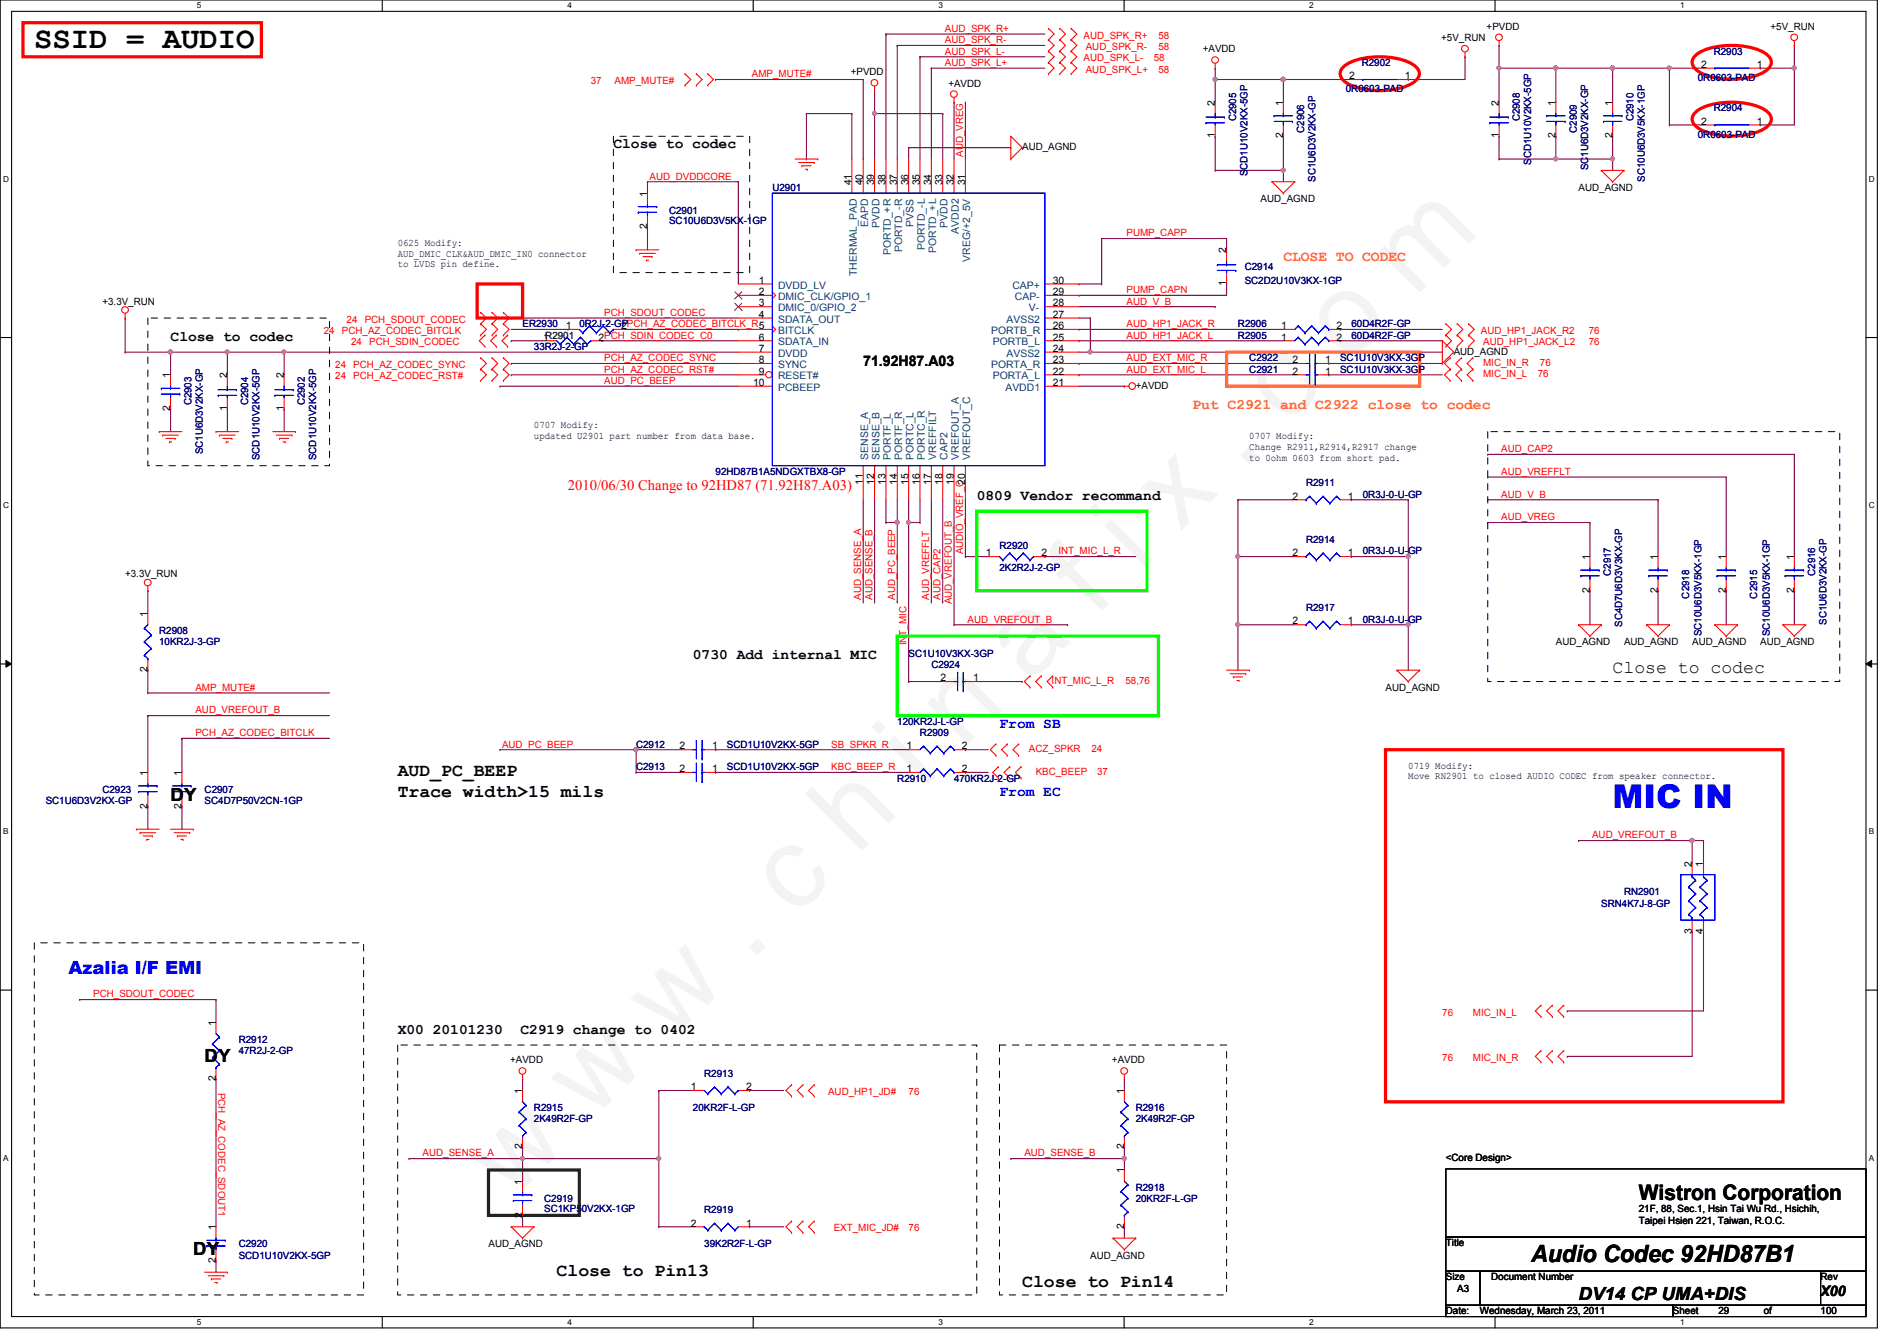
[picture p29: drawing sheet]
<svg xmlns="http://www.w3.org/2000/svg" width="297mm" height="210mm" viewBox="0 0 297 210" stroke-linecap="round" stroke-linejoin="round" font-family="sans-serif">
<defs><g id="words">
<text font-size="17.6" fill="#f0f" x="80.1" y="188" transform="rotate(-45 80.1 188)">w w w . c h i n a f i x . c o m</text>
<text font-size="5.1" fill="#00f" x="252.5" y="126.5">MIC IN</text>
<text font-size="4.8" x="5.4" y="7.6">SSID = AUDIO</text>
<text font-size="3.7" x="239.7" y="197.5">Audio Codec 92HD87B1</text>
<text font-size="3.3" x="256.6" y="187.9">Wistron Corporation</text>
<g font-size="2.8">
<text x="252.5" y="105.4">Close to codec</text>
<text x="26.7" y="125.3">DY</text>
<text x="62.3" y="121.5">AUD_PC_BEEP</text>
<text x="62.3" y="124.7">Trace width&gt;15 mils</text>
<text x="32" y="166.2">DY</text>
<text x="30.3" y="196.4">DY</text>
<text x="87.2" y="199.7">Close to Pin13</text>
<text x="160.1" y="201.5">Close to Pin14</text>
<text x="247.2" y="203.5">DV14 CP UMA+DIS</text>
</g>
<text font-size="2.8" fill="#00f" x="10.7" y="152.5">Azalia I/F EMI</text>
<g font-size="2.3">
<text x="96.1" y="23.2">Close to codec</text>
<text x="26.7" y="53.4">Close to codec</text>
<text x="135.2" y="57.2">71.92H87.A03</text>
<text x="152.9" y="78.3">0809 Vendor recommand</text>
<text x="108.5" y="103.2">0730 Add internal MIC</text>
<text x="62.3" y="161.9">X00 20101230</text>
<text x="81.5" y="161.9">C2919 change to 0402</text>
<text x="285.1" y="202.8">X00</text>
</g>
<g font-size="2.3" fill="#ff8000">
<text x="201" y="40.8">CLOSE TO CODEC</text>
<text x="186.7" y="64.1">Put C2921 and C2922 close to codec</text>
</g>
<text font-size="2.3" fill="#f00" x="88.9" y="76.7">2010/06/30 Change to 92HD87 (71.92H87.A03)</text>
<g font-size="2.3" fill="#00f">
<text x="156.5" y="113.9">From SB</text>
<text x="156.5" y="124.5">From EC</text>
</g>
<g font-size="1.6" fill="#f00">
<text x="148" y="5">AUD_SPK_R+</text>
<text x="148" y="10.3">AUD_SPK_L+</text>
<text x="148" y="8.6">AUD_SPK_L-</text>
<text x="148" y="6.8">AUD_SPK_R-</text>
<text x="169.7" y="9.6">AUD_SPK_L-</text>
<text x="169.7" y="6.1">AUD_SPK_R+</text>
<text x="170" y="11.4">AUD_SPK_L+</text>
<text x="170" y="7.8">AUD_SPK_R-</text>
<text x="180.7" y="9.6">58</text>
<text x="181.4" y="7.8">58</text>
<text x="181.4" y="6.1">58</text>
<text x="181.4" y="11.4">58</text>
<text x="92.5" y="13.2">37</text>
<text x="96.2" y="13.2">AMP_MUTE#</text>
<text x="117.7" y="12.1">AMP_MUTE#</text>
<text x="101.7" y="28.1">AUD_DVDDCORE</text>
<text x="150.8" y="24.6" transform="rotate(-90 150.8 24.6)">AUD_VREG</text>
<text x="176.4" y="37">PUMP_CAPP</text>
<text x="176.4" y="47.7">AUD_V_B</text>
<text x="176.4" y="45.9">PUMP_CAPN</text>
<text x="50.7" y="52.3">24</text>
<text x="53.5" y="52.3">PCH_AZ_CODEC_BITCLK</text>
<text x="54.3" y="50.5">24</text>
<text x="57.1" y="50.5">PCH_SDOUT_CODEC</text>
<text x="94.6" y="49.4">PCH_SDOUT_CODEC</text>
<text x="176.4" y="51.2">AUD_HP1_JACK_R</text>
<text x="176.4" y="53">AUD_HP1_JACK_L</text>
<text x="231.9" y="52.3">AUD_HP1_JACK_R2</text>
<text x="248.8" y="52.3">76</text>
<text x="52.5" y="57.6">24</text>
<text x="52.5" y="59.4">24</text>
<text x="55" y="54.1">24</text>
<text x="55.3" y="57.6">PCH_AZ_CODEC_SYNC</text>
<text x="55.3" y="59.4">PCH_AZ_CODEC_RST#</text>
<text x="57.8" y="54.1">PCH_SDIN_CODEC</text>
<text x="94.6" y="56.6">PCH_AZ_CODEC_SYNC</text>
<text x="94.6" y="58.3">PCH_AZ_CODEC_RST#</text>
<text x="176.4" y="56.6">AUD_EXT_MIC_R</text>
<text x="176.4" y="58.3">AUD_EXT_MIC_L</text>
<text x="232.2" y="54.1">AUD_HP1_JACK_L2</text>
<text x="232.2" y="59.1">MIC_IN_L</text>
<text x="232.2" y="57.3">MIC_IN_R</text>
<text x="240.8" y="59.1">76</text>
<text x="241.1" y="57.3">76</text>
<text x="248.8" y="54.1">76</text>
<text x="94.6" y="60.1">AUD_PC_BEEP</text>
<text x="235.1" y="70.8">AUD_CAP2</text>
<text x="235.1" y="77.9">AUD_V_B</text>
<text x="235.1" y="74.3">AUD_VREFFLT</text>
<text x="235.1" y="81.4">AUD_VREG</text>
<text x="150.8" y="86.8" transform="rotate(-90 150.8 86.8)">AUDIO_VREF_C</text>
<text x="165.7" y="86.8">INT_MIC_L_R</text>
<text x="134.8" y="93.9" transform="rotate(-90 134.8 93.9)">AUD_SENSE_A</text>
<text x="136.6" y="93.9" transform="rotate(-90 136.6 93.9)">AUD_SENSE_B</text>
<text x="140.2" y="93.9" transform="rotate(-90 140.2 93.9)">AUD_PC_BEEP</text>
<text x="145.5" y="93.9" transform="rotate(-90 145.5 93.9)">AUD_VREFFLT</text>
<text x="147.3" y="93.9" transform="rotate(-90 147.3 93.9)">AUD_CAP2</text>
<text x="149.1" y="94.6" transform="rotate(-90 149.1 94.6)">AUD_VREFOUT_B</text>
<text x="141.9" y="101" transform="rotate(-90 141.9 101)">INT_MIC</text>
<text x="151.5" y="97.5">AUD_VREFOUT_B</text>
<text x="164.7" y="107.1">INT_MIC_L_R</text>
<text x="176.2" y="107.1">58,76</text>
<text x="30.6" y="111.7">AUD_VREFOUT_B</text>
<text x="30.6" y="108.1">AMP_MUTE#</text>
<text x="30.6" y="115.2">PCH_AZ_CODEC_BITCLK</text>
<text x="78.6" y="117">AUD_PC_BEEP</text>
<text x="130.2" y="117">SB_SPKR_R</text>
<text x="161.1" y="117.7">ACZ_SPKR</text>
<text x="170.9" y="117.7">24</text>
<text x="130.2" y="120.6">KBC_BEEP_R</text>
<text x="162.2" y="121.3">KBC_BEEP</text>
<text x="171.8" y="121.3">37</text>
<text x="249.3" y="131.2">AUD_VREFOUT_B</text>
<text x="14.6" y="156.1">PCH_SDOUT_CODEC</text>
<text x="225.8" y="159">76</text>
<text x="230.6" y="159">MIC_IN_L</text>
<text x="225.8" y="166.1">76</text>
<text x="230.6" y="166.1">MIC_IN_R</text>
<text x="34.2" y="171" transform="rotate(90 34.2 171)">PCH_AZ_CODEC_SDOUT1</text>
<text x="129.7" y="171.4">AUD_HP1_JD#</text>
<text x="142.3" y="171.4">76</text>
<text x="66.2" y="181">AUD_SENSE_A</text>
<text x="160.4" y="181">AUD_SENSE_B</text>
<text x="130.6" y="192.7">EXT_MIC_JD#</text>
<text x="142.3" y="192.7">76</text>
</g>
<g font-size="1.6">
<text x="232.8" y="4.7">+PVDD</text>
<text x="277.2" y="4.7">+5V_RUN</text>
<text x="133.2" y="11.8">+PVDD</text>
<text x="188.3" y="8.2">+AVDD</text>
<text x="225.7" y="6.4">+5V_RUN</text>
<text x="266.4" y="10.6">2</text>
<text x="275.1" y="10.6">1</text>
<text x="148.5" y="13.5">+AVDD</text>
<text x="190.2" y="16.6" transform="rotate(-90 190.2 16.6)">2</text>
<text x="200.9" y="16.6" transform="rotate(-90 200.9 16.6)">1</text>
<text x="211.3" y="12.4">2</text>
<text x="220" y="12.4">1</text>
<text x="234.7" y="16.6" transform="rotate(-90 234.7 16.6)">2</text>
<text x="243.6" y="16.6" transform="rotate(-90 243.6 16.6)">1</text>
<text x="252.5" y="16.6" transform="rotate(-90 252.5 16.6)">1</text>
<text x="160.1" y="23.5">AUD_AGND</text>
<text x="190.2" y="21.7" transform="rotate(-90 190.2 21.7)">1</text>
<text x="200.9" y="21.7" transform="rotate(-90 200.9 21.7)">2</text>
<text x="234.7" y="21.7" transform="rotate(-90 234.7 21.7)">1</text>
<text x="243.6" y="21.7" transform="rotate(-90 243.6 21.7)">2</text>
<text x="252.5" y="21.7" transform="rotate(-90 252.5 21.7)">2</text>
<text x="266.4" y="19.5">2</text>
<text x="275.1" y="19.5">1</text>
<text x="133.3" y="29" transform="rotate(-90 133.3 29)">41</text>
<text x="135.1" y="29" transform="rotate(-90 135.1 29)">40</text>
<text x="136.9" y="29" transform="rotate(-90 136.9 29)">39</text>
<text x="138.7" y="29" transform="rotate(-90 138.7 29)">38</text>
<text x="140.5" y="29" transform="rotate(-90 140.5 29)">37</text>
<text x="142.2" y="29" transform="rotate(-90 142.2 29)">36</text>
<text x="144" y="29" transform="rotate(-90 144 29)">35</text>
<text x="145.8" y="29" transform="rotate(-90 145.8 29)">34</text>
<text x="147.6" y="29" transform="rotate(-90 147.6 29)">33</text>
<text x="149.3" y="29" transform="rotate(-90 149.3 29)">32</text>
<text x="151.1" y="29" transform="rotate(-90 151.1 29)">31</text>
<text x="247.2" y="29.9">AUD_AGND</text>
<text x="101.3" y="35.9" transform="rotate(-90 101.3 35.9)">2</text>
<text x="101.3" y="30.8" transform="rotate(-90 101.3 30.8)">1</text>
<text x="197.4" y="31.7">AUD_AGND</text>
<text x="62.3" y="38.6">0625 Modify:</text>
<text x="62.3" y="40.2">AUD_DMIC_CLK&amp;AUD_DMIC_IN0 connector</text>
<text x="62.3" y="41.9">to LVDS pin define.</text>
<text x="192" y="39.7" transform="rotate(-90 192 39.7)">2</text>
<text x="16" y="47.7">+3.3V_RUN</text>
<text x="118.8" y="44.4">1</text>
<text x="118.8" y="46.2">2</text>
<text x="118.8" y="48">3</text>
<text x="164.8" y="48">28</text>
<text x="164.8" y="46.2">29</text>
<text x="164.8" y="44.4">30</text>
<text x="192" y="44.8" transform="rotate(-90 192 44.8)">1</text>
<text x="85" y="53.3">1R2901</text>
<text x="88.6" y="51.5">1</text>
<text x="93.7" y="53.3">2PCH_SDIN_CODEC_C0</text>
<text x="97.3" y="51.5">2PCH_AZ_CODEC_BITCLK_R5</text>
<text x="118.8" y="49.7">4</text>
<text x="118.8" y="53.3">6</text>
<text x="164.8" y="53.3">25</text>
<text x="164.8" y="51.5">26</text>
<text x="164.8" y="49.7">27</text>
<text x="200.6" y="51.5">1</text>
<text x="200.6" y="53.3">1</text>
<text x="209.3" y="51.5">2</text>
<text x="209.3" y="53.3">2</text>
<text x="26.7" y="59.2" transform="rotate(-90 26.7 59.2)">1</text>
<text x="35.6" y="59.2" transform="rotate(-90 35.6 59.2)">2</text>
<text x="44.4" y="59.2" transform="rotate(-90 44.4 59.2)">2</text>
<text x="118.8" y="55.1">7</text>
<text x="118.8" y="56.9">8</text>
<text x="118.8" y="58.6">9</text>
<text x="164.8" y="58.6">22</text>
<text x="164.8" y="56.9">23</text>
<text x="164.8" y="55.1">24</text>
<text x="202.4" y="56.9">2</text>
<text x="202.4" y="58.6">2</text>
<text x="207.5" y="56.9">1</text>
<text x="207.5" y="58.6">1</text>
<text x="227.6" y="55.5">AUD_AGND</text>
<text x="26.7" y="64.3" transform="rotate(-90 26.7 64.3)">2</text>
<text x="35.6" y="64.3" transform="rotate(-90 35.6 64.3)">1</text>
<text x="44.4" y="64.3" transform="rotate(-90 44.4 64.3)">1</text>
<text x="117.9" y="60.4">10</text>
<text x="164.8" y="60.4">21</text>
<text x="177.8" y="60.8">+AVDD</text>
<text x="83.6" y="67">0707 Modify:</text>
<text x="83.6" y="68.7">updated U2901 part number from data base.</text>
<text x="195.6" y="68.8">0707 Modify:</text>
<text x="195.6" y="70.4">Change R2911,R2914,R2917 change</text>
<text x="135.1" y="75.9" transform="rotate(-90 135.1 75.9)">11</text>
<text x="136.9" y="75.9" transform="rotate(-90 136.9 75.9)">12</text>
<text x="138.7" y="75.9" transform="rotate(-90 138.7 75.9)">13</text>
<text x="140.5" y="75.9" transform="rotate(-90 140.5 75.9)">14</text>
<text x="142.2" y="75.9" transform="rotate(-90 142.2 75.9)">15</text>
<text x="144" y="75.9" transform="rotate(-90 144 75.9)">16</text>
<text x="145.8" y="75.9" transform="rotate(-90 145.8 75.9)">17</text>
<text x="147.6" y="75.9" transform="rotate(-90 147.6 75.9)">18</text>
<text x="149.3" y="75.9" transform="rotate(-90 149.3 75.9)">19</text>
<text x="151.1" y="75.9" transform="rotate(-90 151.1 75.9)">20</text>
<text x="195.6" y="72.1">to 0ohm 0603 from short pad.</text>
<text x="202.4" y="78.2">2</text>
<text x="211.1" y="78.2">1</text>
<text x="154.4" y="87.1">1</text>
<text x="163.1" y="87.1">2</text>
<text x="202.4" y="87.1">2</text>
<text x="211.1" y="87.1">1</text>
<text x="248.9" y="87.7" transform="rotate(-90 248.9 87.7)">1</text>
<text x="259.6" y="87.7" transform="rotate(-90 259.6 87.7)">1</text>
<text x="270.3" y="87.7" transform="rotate(-90 270.3 87.7)">1</text>
<text x="280.9" y="87.7" transform="rotate(-90 280.9 87.7)">1</text>
<text x="19.6" y="90.3">+3.3V_RUN</text>
<text x="248.9" y="92.8" transform="rotate(-90 248.9 92.8)">2</text>
<text x="259.6" y="92.8" transform="rotate(-90 259.6 92.8)">2</text>
<text x="270.3" y="92.8" transform="rotate(-90 270.3 92.8)">2</text>
<text x="280.9" y="92.8" transform="rotate(-90 280.9 92.8)">2</text>
<text x="23.1" y="96.6" transform="rotate(-90 23.1 96.6)">1</text>
<text x="202.4" y="97.7">2</text>
<text x="211.1" y="97.7">1</text>
<text x="243.6" y="101">AUD_AGND</text>
<text x="254.3" y="101">AUD_AGND</text>
<text x="265" y="101">AUD_AGND</text>
<text x="275.6" y="101">AUD_AGND</text>
<text x="23.1" y="105.2" transform="rotate(-90 23.1 105.2)">2</text>
<text x="147.3" y="106.6">2</text>
<text x="152.4" y="106.6">1</text>
<text x="217" y="108.1">AUD_AGND</text>
<text x="106.4" y="117.3">2</text>
<text x="111.5" y="117.3">1</text>
<text x="141.9" y="117.3">1</text>
<text x="150.6" y="117.3">2</text>
<text x="23.1" y="121.5" transform="rotate(-90 23.1 121.5)">1</text>
<text x="28.4" y="121.5" transform="rotate(-90 28.4 121.5)">1</text>
<text x="106.4" y="120.9">2</text>
<text x="111.5" y="120.9">1</text>
<text x="141.9" y="120.9">1</text>
<text x="150.6" y="120.9">2</text>
<text x="220.5" y="120.4">0719 Modify:</text>
<text x="220.5" y="122">Move RN2901 to closed AUDIO CODEC from speaker connector.</text>
<text x="23.1" y="126.6" transform="rotate(-90 23.1 126.6)">2</text>
<text x="28.4" y="126.6" transform="rotate(-90 28.4 126.6)">2</text>
<text x="264.9" y="135.7" transform="rotate(-90 264.9 135.7)">2</text>
<text x="266.7" y="135.7" transform="rotate(-90 266.7 135.7)">1</text>
<text x="264.9" y="146.1" transform="rotate(-90 264.9 146.1)">3</text>
<text x="266.7" y="146.1" transform="rotate(-90 266.7 146.1)">4</text>
<text x="33.8" y="160.6" transform="rotate(-90 33.8 160.6)">1</text>
<text x="79.9" y="166.5">+AVDD</text>
<text x="174.1" y="166.5">+AVDD</text>
<text x="33.8" y="169.2" transform="rotate(-90 33.8 169.2)">2</text>
<text x="81.8" y="171.2" transform="rotate(-90 81.8 171.2)">1</text>
<text x="108.2" y="170.6">1</text>
<text x="116.8" y="170.6">2</text>
<text x="176" y="171.2" transform="rotate(-90 176 171.2)">1</text>
<text x="81.8" y="179.9" transform="rotate(-90 81.8 179.9)">2</text>
<text x="176" y="179.9" transform="rotate(-90 176 179.9)">2</text>
<text x="81.8" y="185.5" transform="rotate(-90 81.8 185.5)">1</text>
<text x="176" y="183.7" transform="rotate(-90 176 183.7)">1</text>
<text x="226.4" y="181.7">&lt;Core Design&gt;</text>
<text x="81.8" y="190.6" transform="rotate(-90 81.8 190.6)">2</text>
<text x="108.2" y="192">2</text>
<text x="116.8" y="192">1</text>
<text x="256.6" y="189.7">21F, 88, Sec.1, Hsin Tai Wu Rd., Hsichih,</text>
<text x="256.6" y="191.6">Taipei Hsien 221, Taiwan, R.O.C.</text>
<text x="33.8" y="197.7" transform="rotate(-90 33.8 197.7)">2</text>
<text x="33.8" y="192.6" transform="rotate(-90 33.8 192.6)">1</text>
<text x="76.5" y="195.2">AUD_AGND</text>
<text x="170.7" y="197">AUD_AGND</text>
<text x="176" y="192.4" transform="rotate(-90 176 192.4)">2</text>
<text x="226.4" y="195.1">Title</text>
<text x="226.4" y="200.4">Size</text>
<text x="228.2" y="202.2">A3</text>
<text x="233.5" y="200.4">Document Number</text>
<text x="285.1" y="200.4">Rev</text>
<text x="226.4" y="205.7">Date:</text>
<text x="231.7" y="205.7">Wednesday, March 23, 2011</text>
<text x="262" y="205.7">Sheet</text>
<text x="269.1" y="205.7">29</text>
<text x="276.2" y="205.7">of</text>
<text x="285.1" y="205.7">100</text>
</g>
<g font-size="1.6" fill="#000080">
<text x="213.2" y="10.3">R2902</text>
<text x="268.3" y="8.6">R2903</text>
<text x="210.7" y="14.4">0R0603-PAD</text>
<text x="265.8" y="12.7">0R0603-PAD</text>
<text x="268.3" y="17.4">R2904</text>
<text x="193.5" y="19" transform="rotate(-90 193.5 19)">C2905</text>
<text x="204.2" y="20.8" transform="rotate(-90 204.2 20.8)">C2906</text>
<text x="238" y="19" transform="rotate(-90 238 19)">C2908</text>
<text x="246.9" y="20.8" transform="rotate(-90 246.9 20.8)">C2909</text>
<text x="255.8" y="19" transform="rotate(-90 255.8 19)">C2910</text>
<text x="265.8" y="21.5">0R0603-PAD</text>
<text x="120.9" y="29.9">U2901</text>
<text x="195.3" y="27.6" transform="rotate(-90 195.3 27.6)">SCD1U10V2KX-5GP</text>
<text x="206" y="28.4" transform="rotate(-90 206 28.4)">SC1U6D3V2KX-GP</text>
<text x="239.8" y="25.8" transform="rotate(-90 239.8 25.8)">SCD1U10V2KX-5GP</text>
<text x="248.7" y="26.7" transform="rotate(-90 248.7 26.7)">SC1U6D3V2KX-GP</text>
<text x="257.6" y="28.4" transform="rotate(-90 257.6 28.4)">SC10U6D3V5KX-1GP</text>
<text x="104.8" y="33.4">C2901</text>
<text x="104.8" y="35.1">SC10U6D3V5KX-1GP</text>
<text x="194.9" y="42.3">C2914</text>
<text x="194.9" y="44.4">SC2D2U10V3KX-1GP</text>
<text x="81.8" y="51.2">ER2930</text>
<text x="90.7" y="51.2">0R2J-2-GP</text>
<text x="193.8" y="51.2">R2906</text>
<text x="193.8" y="53">R2905</text>
<text x="211.6" y="51.2">60D4R2F-GP</text>
<text x="211.6" y="53">60D4R2F-GP</text>
<text x="83.6" y="54.8">33R2J-2-GP</text>
<text x="195.6" y="56.6">C2922</text>
<text x="195.6" y="58.3">C2921</text>
<text x="209.8" y="56.6">SC1U10V3KX-3GP</text>
<text x="209.8" y="58.3">SC1U10V3KX-3GP</text>
<text x="30" y="63.5" transform="rotate(-90 30 63.5)">C2903</text>
<text x="38.9" y="63.5" transform="rotate(-90 38.9 63.5)">C2904</text>
<text x="47.7" y="63.5" transform="rotate(-90 47.7 63.5)">C2902</text>
<text x="31.7" y="71.1" transform="rotate(-90 31.7 71.1)">SC1U6D3V2KX-GP</text>
<text x="40.6" y="72" transform="rotate(-90 40.6 72)">SCD1U10V2KX-5GP</text>
<text x="49.5" y="72" transform="rotate(-90 49.5 72)">SCD1U10V2KX-5GP</text>
<text x="112.1" y="74.3">92HD87B1A5NDGXTBX8-GP</text>
<text x="204.5" y="76.1">R2911</text>
<text x="213.4" y="77.9">0R3J-0-U-GP</text>
<text x="156.5" y="85.9">R2920</text>
<text x="156.5" y="89.5">2K2R2J-2-GP</text>
<text x="204.5" y="85">R2914</text>
<text x="213.4" y="86.8">0R3J-0-U-GP</text>
<text x="204.5" y="95.7">R2917</text>
<text x="252.2" y="90.1" transform="rotate(-90 252.2 90.1)">C2917</text>
<text x="264.5" y="93.7" transform="rotate(-90 264.5 93.7)">C2918</text>
<text x="275.2" y="93.7" transform="rotate(-90 275.2 93.7)">C2915</text>
<text x="284.2" y="90.1" transform="rotate(-90 284.2 90.1)">C2916</text>
<text x="24.9" y="99.2">R2908</text>
<text x="24.9" y="101">10KR2J-3-GP</text>
<text x="213.4" y="97.5">0R3J-0-U-GP</text>
<text x="254" y="98.1" transform="rotate(-90 254 98.1)">SC4D7U6D3V3KX-GP</text>
<text x="266.4" y="99.6" transform="rotate(-90 266.4 99.6)">SC10U6D3V5KX-1GP</text>
<text x="277.1" y="99.6" transform="rotate(-90 277.1 99.6)">SC10U6D3V5KX-1GP</text>
<text x="286" y="97.8" transform="rotate(-90 286 97.8)">SC1U6D3V2KX-GP</text>
<text x="142.3" y="102.8">SC1U10V3KX-3GP</text>
<text x="145.8" y="104.6">C2924</text>
<text x="140.5" y="113.5">120KR2J-L-GP</text>
<text x="99.6" y="117">C2912</text>
<text x="113.8" y="117">SCD1U10V2KX-5GP</text>
<text x="144.1" y="115.2">R2909</text>
<text x="7.2" y="125.9">SC1U6D3V2KX-GP</text>
<text x="16" y="124.1">C2923</text>
<text x="32" y="124.1">C2907</text>
<text x="32" y="125.9">SC4D7P50V2CN-1GP</text>
<text x="99.6" y="120.6">C2913</text>
<text x="113.8" y="120.6">SCD1U10V2KX-5GP</text>
<text x="140.5" y="122.3">R2910</text>
<text x="149.4" y="122.3">470KR2J-2-GP</text>
<text x="250.7" y="141.9">SRN4K7J-8-GP</text>
<text x="254.3" y="140.1">RN2901</text>
<text x="37.4" y="163.2">R2912</text>
<text x="37.4" y="165">47R2J-2-GP</text>
<text x="83.6" y="173.9">R2915</text>
<text x="108.5" y="173.9">20KR2F-L-GP</text>
<text x="110.3" y="168.6">R2913</text>
<text x="177.8" y="173.9">R2916</text>
<text x="83.6" y="175.7">2K49R2F-GP</text>
<text x="177.8" y="175.7">2K49R2F-GP</text>
<text x="85.2" y="188.1">C2919</text>
<text x="85.2" y="189.7">SC1KP50V2KX-1GP</text>
<text x="110.3" y="189.9">R2919</text>
<text x="177.8" y="186.4">R2918</text>
<text x="177.8" y="188.1">20KR2F-L-GP</text>
<text x="37.4" y="195.2">C2920</text>
<text x="37.4" y="197">SCD1U10V2KX-5GP</text>
<text x="110.3" y="195.2">39K2R2F-L-GP</text>
</g>
<g font-size="1.6" fill="#004080">
<text x="135.9" y="35.6" transform="rotate(-90 135.9 35.6)">EAPD</text>
<text x="137.7" y="35.7" transform="rotate(-90 137.7 35.7)">PVDD</text>
<text x="143" y="35.5" transform="rotate(-90 143 35.5)">PVSS</text>
<text x="148.4" y="35.7" transform="rotate(-90 148.4 35.7)">PVDD</text>
<text x="139.5" y="39.9" transform="rotate(-90 139.5 39.9)">PORTD_+R</text>
<text x="141.3" y="39.5" transform="rotate(-90 141.3 39.5)">PORTD_-R</text>
<text x="144.8" y="39.2" transform="rotate(-90 144.8 39.2)">PORTD_-L</text>
<text x="146.6" y="39.6" transform="rotate(-90 146.6 39.6)">PORTD_+L</text>
<text x="150.2" y="36.6" transform="rotate(-90 150.2 36.6)">AVDD2</text>
<text x="151.9" y="41" transform="rotate(-90 151.9 41)">VREG/+2_5V</text>
<text x="121.8" y="45.2">DVDD_LV</text>
<text x="121.8" y="46.9">DMIC_CLK/GPIO_1</text>
<text x="134.2" y="43.2" transform="rotate(-90 134.2 43.2)">THERMAL_PAD</text>
<text x="158.5" y="45.2">CAP+</text>
<text x="158.9" y="46.9">CAP-</text>
<text x="121.8" y="48.7">DMIC_0/GPIO_2</text>
<text x="121.8" y="50.5">SDATA_OUT</text>
<text x="121.8" y="52.3">BITCLK</text>
<text x="155.2" y="52.3">PORTB_R</text>
<text x="157.6" y="50.5">AVSS2</text>
<text x="161.1" y="48.7">V-</text>
<text x="121.8" y="54.1">SDATA_IN</text>
<text x="121.8" y="55.8">DVDD</text>
<text x="121.8" y="57.6">SYNC</text>
<text x="121.8" y="59.4">RESET#</text>
<text x="155.2" y="57.6">PORTA_R</text>
<text x="155.4" y="59.4">PORTA_L</text>
<text x="155.4" y="54.1">PORTB_L</text>
<text x="157.6" y="55.8">AVSS2</text>
<text x="121.8" y="61.2">PCBEEP</text>
<text x="157.4" y="61.2">AVDD1</text>
<text x="135.9" y="72" transform="rotate(-90 135.9 72)">SENSE_A</text>
<text x="137.7" y="72" transform="rotate(-90 137.7 72)">SENSE_B</text>
<text x="139.5" y="72" transform="rotate(-90 139.5 72)">PORTF_L</text>
<text x="141.3" y="72" transform="rotate(-90 141.3 72)">PORTF_R</text>
<text x="143" y="72" transform="rotate(-90 143 72)">PORTC_L</text>
<text x="144.8" y="72" transform="rotate(-90 144.8 72)">PORTC_R</text>
<text x="146.6" y="72" transform="rotate(-90 146.6 72)">VREFFILT</text>
<text x="148.4" y="72" transform="rotate(-90 148.4 72)">CAP2</text>
<text x="150.2" y="72" transform="rotate(-90 150.2 72)">VREFOUT_A</text>
<text x="151.9" y="72" transform="rotate(-90 151.9 72)">VREFOUT_C</text>
</g>
<g font-size="1.3">
<text x="30.8" y="1.3">5</text>
<text x="88.9" y="1.3">4</text>
<text x="146.9" y="1.3">3</text>
<text x="205" y="1.3">2</text>
<text x="263.1" y="1.3">1</text>
<text x=".5" y="28.4">D</text>
<text x="292.6" y="28.4">D</text>
<text x=".5" y="79.5">C</text>
<text x="292.6" y="79.5">C</text>
<text x=".5" y="130.6">B</text>
<text x="292.6" y="130.6">B</text>
<text x=".5" y="181.7">A</text>
<text x="292.6" y="181.7">A</text>
<text x="30.8" y="207.4">5</text>
<text x="88.9" y="207.4">4</text>
<text x="146.9" y="207.4">3</text>
<text x="205" y="207.4">2</text>
<text x="263.1" y="207.4">1</text>
</g>
</g></defs>
<path d="M0 0h294v207.9h-294zM1.8 1.8h290.4v204.3h-290.4z" fill="none" stroke="#000" stroke-width=".17"/>
<g fill="#fff">
<path d="M30.8 .2h.7v1.4h-.7z"/>
<path d="M30.8 206.2h.7v1.4h-.7z"/>
</g>
<path d="M59.9 0v1.8M59.9 206.1v1.8" fill="none" stroke="#000" stroke-width=".17"/>
<g fill="#fff">
<path d="M88.9 .2h.6v1.4h-.6z"/>
<path d="M88.9 206.2h.6v1.4h-.6z"/>
</g>
<path d="M117.9 0v1.8M117.9 206.1v1.8" fill="none" stroke="#000" stroke-width=".17"/>
<g fill="#fff">
<path d="M146.9 .2h.7v1.4h-.7z"/>
<path d="M146.9 206.2h.7v1.4h-.7z"/>
</g>
<path d="M176 0v1.8M176 206.1v1.8" fill="none" stroke="#000" stroke-width=".17"/>
<g fill="#fff">
<path d="M205 .2h.7v1.4h-.7z"/>
<path d="M205 206.2h.7v1.4h-.7z"/>
</g>
<path d="M234.1 0v1.8M234.1 206.1v1.8" fill="none" stroke="#000" stroke-width=".17"/>
<g fill="#fff">
<path d="M263.1 .2h.7v1.4h-.7z"/>
<path d="M263.1 206.2h.7v1.4h-.7z"/>
<path d="M.5 27.3h.9v1.4h-.9z"/>
<path d="M292.6 27.3h.9v1.4h-.9z"/>
<path d="M.5 78.4h.9v1.4h-.9z"/>
<path d="M292.6 78.4h.9v1.4h-.9z"/>
</g>
<path d="M0 52.8h1.8M292.2 52.8h1.8" fill="none" stroke="#000" stroke-width=".17"/>
<g fill="#fff">
<path d="M.5 129.5h.8v1.4h-.8z"/>
<path d="M292.6 129.5h.9v1.4h-.9z"/>
</g>
<path d="M0 103.9h1.8M292.2 103.9h1.8" fill="none" stroke="#000" stroke-width=".17"/>
<path d="M.9 103.4l.9 .5-.9 .5zM292.2 103.9l.9-.5v1z" fill="#000"/>
<path d="M.9 103.4l.9 .5-.9 .5zM292.2 103.9l.9-.5v1z" fill="none" stroke="#000" stroke-width=".16"/>
<g fill="#fff">
<path d="M.5 180.5h.8v1.4h-.8z"/>
<path d="M292.6 180.5h.9v1.4h-.9z"/>
</g>
<path d="M0 155h1.8M292.2 155h1.8" fill="none" stroke="#000" stroke-width=".17"/>
<path d="M136.9 17.8h.1M136.9 14.2v3.6M138.7 5.3h.1M138.7 5.3h24.9M170.7 55.1h55.1" fill="none" stroke="#800040" stroke-width=".17"/>
<circle cx="136.9" cy="17.8" r=".32" fill="#f0f"/>
<circle cx="136.9" cy="17.8" r=".32" fill="none" stroke="#f0f" stroke-width=".17"/>
<path d="M281 10.7h.1M281 10.7v8.9" fill="none" stroke="#800040" stroke-width=".17"/>
<circle cx="280.9" cy="10.6" r=".32" fill="#f0f"/>
<circle cx="280.9" cy="10.6" r=".32" fill="none" stroke="#f0f" stroke-width=".17"/>
<path d="M220.5 12.4h.1M229.4 8.9h.1M229.4 8.9v3.5h-8.9M234.7 10.7h.1M234.7 10.7v5.3M261.4 10.7h.1M261.4 10.7h5.3" fill="none" stroke="#800040" stroke-width=".17"/>
<circle cx="261.4" cy="10.6" r=".32" fill="#f0f"/>
<circle cx="261.4" cy="10.6" r=".32" fill="none" stroke="#f0f" stroke-width=".17"/>
<g fill="none" stroke="#800040" stroke-width=".17">
<path d="M201 12.4h.1M201 12.4h10.6M234.7 7.1h.1M234.7 7.1v3.6M261.4 10.7h.1M261.4 19.6h.1M261.4 10.7v8.9M261.4 19.6h5.3M252.5 21.3h.1M252.5 21.3v3.6M168.9 51.6h32.1M23.2 92.5h.1"/>
<path d="M23.2 92.5v3.5M259.6 92.5h.1M259.6 92.5v5.3M270.3 92.5h.1M270.3 92.5v5.3M28.5 115.6h.1M28.5 115.6h23.1M64 181.4h.1M64 181.4h17.8"/>
</g>
<circle cx="200.9" cy="12.4" r=".32" fill="#f0f"/>
<circle cx="200.9" cy="12.4" r=".32" fill="none" stroke="#f0f" stroke-width=".17"/>
<path d="M190.3 12.4h.1M190.3 12.4v3.6M190.3 21.3h.1M190.3 21.3v5.4" fill="none" stroke="#800040" stroke-width=".17"/>
<circle cx="190.3" cy="12.4" r=".32" fill="#f0f"/>
<circle cx="190.3" cy="12.4" r=".32" fill="none" stroke="#f0f" stroke-width=".17"/>
<path d="M201 12.4h.1M201 12.4v3.6" fill="none" stroke="#800040" stroke-width=".17"/>
<circle cx="200.9" cy="12.4" r=".32" fill="#f0f"/>
<circle cx="200.9" cy="12.4" r=".32" fill="none" stroke="#f0f" stroke-width=".17"/>
<g fill="none" stroke="#800040" stroke-width=".17">
<path d="M112.1 12.4h.1M112.1 12.4h23.1M145.8 10.7h.1M145.8 10.7h17.8M147.6 17.8h.1M147.6 17.8v7.1M190.3 12.4h.1M190.3 12.4h10.7M243.6 10.7h.1M243.6 10.7v5.3M252.5 10.7h.1M252.5 10.7v5.3"/>
<path d="M275.6 19.6h.1M275.6 19.6h5.4M201 21.3h.1M201 21.3v5.4M233 78.2h26.6M259.6 78.2h.1M259.6 78.2v8.9M233 81.8h16M249 81.8h.1M249 81.8v5.3M281 92.5h.1M281 92.5v5.3"/>
<path d="M112.1 117.3h30.2M28.5 126.2h.1M28.5 126.2v3.6M112.1 120.9h30.2"/>
</g>
<circle cx="200.9" cy="12.4" r=".32" fill="#f0f"/>
<circle cx="200.9" cy="12.4" r=".32" fill="none" stroke="#f0f" stroke-width=".17"/>
<g fill="none" stroke="#800040" stroke-width=".17">
<path d="M144.1 8.9h.1M144.1 8.9h19.5M234.7 10.7h.1M234.7 10.7h8.9M275.6 10.7h.1M281 7.1h.1M281 7.1v3.6h-5.4M168.9 56.9h33.8M168.9 53.3h32.1M168.9 58.7h33.8M23.2 112h.1M23.2 112h28.4"/>
<path d="M23.2 126.2h.1M23.2 126.2v3.6"/>
</g>
<circle cx="243.6" cy="10.6" r=".32" fill="#f0f"/>
<circle cx="243.6" cy="10.6" r=".32" fill="none" stroke="#f0f" stroke-width=".17"/>
<circle cx="234.7" cy="10.6" r=".32" fill="#f0f"/>
<circle cx="234.7" cy="10.6" r=".32" fill="none" stroke="#f0f" stroke-width=".17"/>
<path d="M243.6 24.9h.1M243.6 24.9h8.9M252.5 24.9h.1M252.5 24.9v1.8" fill="none" stroke="#800040" stroke-width=".17"/>
<circle cx="252.5" cy="24.9" r=".32" fill="#f0f"/>
<circle cx="252.5" cy="24.9" r=".32" fill="none" stroke="#f0f" stroke-width=".17"/>
<g fill="none" stroke="#800040" stroke-width=".17">
<path d="M243.6 21.3h.1M243.6 21.3v3.6M44.5 55.1h.1M44.5 55.1h71.1M28.5 115.6h.1M28.5 115.6v5.3M12.5 156.5h.1M12.5 156.5h21.3M33.8 156.5h.1M33.8 156.5v3.5M33.8 168.9h.1M33.8 168.9v23.1"/>
<path d="M33.8 197.4h.1M33.8 197.4v1.7"/>
</g>
<circle cx="44.5" cy="55.1" r=".32" fill="#f0f"/>
<circle cx="44.5" cy="55.1" r=".32" fill="none" stroke="#f0f" stroke-width=".17"/>
<path d="M19.6 55.1h.1M19.6 55.1h7.1M26.7 55.1h.1M26.7 55.1v3.6M35.6 55.1h.1M35.6 55.1v3.6" fill="none" stroke="#800040" stroke-width=".17"/>
<circle cx="26.7" cy="55.1" r=".32" fill="#f0f"/>
<circle cx="26.7" cy="55.1" r=".32" fill="none" stroke="#f0f" stroke-width=".17"/>
<path d="M19.6 49.8h.1M19.6 49.8v5.3M26.7 55.1h.1M26.7 55.1h8.9M26.7 64h.1M26.7 64v3.6M35.6 64h.1M35.6 64v3.6" fill="none" stroke="#800040" stroke-width=".17"/>
<circle cx="26.7" cy="55.1" r=".32" fill="#f0f"/>
<circle cx="26.7" cy="55.1" r=".32" fill="none" stroke="#f0f" stroke-width=".17"/>
<g fill="none" stroke="#800040" stroke-width=".17">
<path d="M234.7 21.3h.1M234.7 21.3v3.6h8.9M80 56.9h35.6M80 58.7h35.6M80 49.8h35.6M44.5 64h.1M44.5 64v3.6M233 74.7h37.3M270.3 74.7h.1M270.3 74.7v12.4M249 92.5h.1M249 92.5v5.3"/>
<path d="M23.2 108.5h.1M23.2 104.9h.1M23.2 108.5h28.4M23.2 104.9v3.6"/>
</g>
<circle cx="243.6" cy="24.9" r=".32" fill="#f0f"/>
<circle cx="243.6" cy="24.9" r=".32" fill="none" stroke="#f0f" stroke-width=".17"/>
<path d="M145.8 10.7h.1M145.8 10.7v14.2M149.4 16h.1M149.4 16v8.9M190.3 10.7h.1M190.3 10.7v1.7M243.6 10.7h.1M243.6 10.7h8.9M233 71.1h48M281 71.1h.1M281 71.1v16" fill="none" stroke="#800040" stroke-width=".17"/>
<circle cx="252.5" cy="10.6" r=".32" fill="#f0f"/>
<circle cx="252.5" cy="10.6" r=".32" fill="none" stroke="#f0f" stroke-width=".17"/>
<circle cx="243.6" cy="10.6" r=".32" fill="#f0f"/>
<circle cx="243.6" cy="10.6" r=".32" fill="none" stroke="#f0f" stroke-width=".17"/>
<path d="M252.5 10.7h.1M252.5 10.7h8.9" fill="none" stroke="#800040" stroke-width=".17"/>
<circle cx="252.5" cy="10.6" r=".32" fill="#f0f"/>
<circle cx="252.5" cy="10.6" r=".32" fill="none" stroke="#f0f" stroke-width=".17"/>
<g fill="none" stroke="#800040" stroke-width=".17">
<path d="M126.3 17.8h.1M126.3 17.8h7.1M126.3 17.8v7.1M133.4 17.8h.1M133.4 17.8v7.1M135.2 12.4v12.5M136.9 17.8h.1M136.9 17.8v7.1M136.9 17.8h10.7M140.5 7.1h.1M140.5 7.1v17.8M140.5 7.1h23.1"/>
<path d="M144.1 8.9h.1M144.1 8.9v16M147.6 17.8h.1M142.3 23.1h.1M142.3 23.1v1.8M35.6 55.1h.1M35.6 55.1h8.9M44.5 55.1h.1M44.5 55.1v3.6"/>
</g>
<circle cx="35.6" cy="55.1" r=".32" fill="#f0f"/>
<circle cx="35.6" cy="55.1" r=".32" fill="none" stroke="#f0f" stroke-width=".17"/>
<path d="M138.7 5.3h.1M138.7 5.3v19.6M142.3 23.1h16M158.3 23.1h.1M265 131.6h.1M265 131.6v3.5M265 131.6h1.7M245.4 158.2h.1M266.7 145.8h.1M266.7 145.8v12.4h-21.3" fill="none" stroke="#800040" stroke-width=".17"/>
<circle cx="264.9" cy="131.5" r=".32" fill="#f0f"/>
<circle cx="264.9" cy="131.5" r=".32" fill="none" stroke="#f0f" stroke-width=".17"/>
<path d="M247.2 131.6h.1M247.2 131.6h17.8M266.7 131.6h.1M266.7 131.6v3.5" fill="none" stroke="#800040" stroke-width=".17"/>
<circle cx="264.9" cy="131.5" r=".32" fill="#f0f"/>
<circle cx="264.9" cy="131.5" r=".32" fill="none" stroke="#f0f" stroke-width=".17"/>
<path d="M151.2 16h.1M151.2 16v8.9M78.3 60.5h37.3M23.2 112h.1M23.2 112v8.9M265 145.8h.1M265 145.8v19.6h-19.6M245.4 165.4h.1" fill="none" stroke="#800040" stroke-width=".17"/>
<g fill="none" stroke="#f00" stroke-width=".17">
<path d="M107.3 13.3h.1M107.3 11.6h.1M107.3 11.6l.9 .8-.9 .9M109 11.6h.1M109 13.3h.1M109 11.6l.9 .8-.9 .9M110.8 13.3h.1M110.8 11.6h.1M110.8 11.6l.9 .8-.9 .9M136.9 14.2h.1M136.9 13.5v.7M149.4 16h.1"/>
<path d="M149.4 15.3v.7M164.2 11.6h.1M164.2 9.8h.1M164.2 8h.1M164.2 6.2h.1M164.2 4.4h.1M164.2 8l.9 .9-.9 .9M164.2 9.8l.9 .9-.9 .9M164.2 6.2l.9 .9-.9 .9M164.2 4.4l.9 .9-.9 .9M165.9 9.8h.1M165.9 11.6h.1"/>
<path d="M165.9 8h.1M165.9 6.2h.1M165.9 4.4h.1M165.9 9.8l.9 .9-.9 .9M165.9 8l.9 .9-.9 .9M165.9 6.2l.9 .9-.9 .9M165.9 4.4l.9 .9-.9 .9M167.7 11.6h.1M167.7 9.8h.1M167.7 8h.1M167.7 6.2h.1M167.7 4.4h.1"/>
<path d="M167.7 8l.9 .9-.9 .9M167.7 6.2l.9 .9-.9 .9M167.7 9.8l.9 .9-.9 .9M167.7 4.4l.9 .9-.9 .9M190.3 10.7h.1M190.3 9.9v.8M190.3 16v1.8M190.3 19.6v1.7M201 16v1.8M201 19.6v1.7M211.6 12.4h1.8M218.7 12.4h1.8"/>
<path d="M229.4 8.9h.1M229.4 8.2v.7M234.7 7.1h.1M234.7 6.4v.7M234.7 16v1.8M234.7 19.6v1.7M243.6 16v1.8M243.6 19.6v1.7M252.5 16v1.8M252.5 19.6v1.7M266.7 19.6h1.8M266.7 10.7h1.8"/>
<path d="M273.9 19.6h1.7M273.9 10.7h1.7M281 7.1h.1M281 6.4v.7M158.3 21.3h.1M158.3 21.3v3.6l1.8-1.8M158.3 21.3l1.8 1.8M160.1 23.1h.1M250.7 26.7h.1M250.7 26.7h3.6M250.7 26.7l1.8 1.7M252.5 28.4h.1"/>
<path d="M254.3 26.7h.1M254.3 26.7l-1.8 1.7M19.6 49.8h.1M19.6 49.1v.7M26.7 58.7v1.8M35.6 58.7v1.8M44.5 58.7v1.8M24.9 67.6h.1M24.9 67.6h3.6M25.5 68.1h.1M25.5 68.1h2.4M26 68.6h1.4"/>
<path d="M26.5 69.2h.1M26.5 69.2h.4M26.7 62.2v1.8M27.4 68.6h.1M33.8 67.6h.1M33.8 67.6h3.6M34.4 68.1h.1M34.4 68.1h2.4M34.9 68.6h1.4M35.4 69.2h.1M35.4 69.2h.4M35.6 62.2v1.8"/>
<path d="M36.3 68.6h.1M42.7 67.6h3.6M43.3 68.1h2.4M43.8 68.6h.1M43.8 68.6h1.4M44.3 69.2h.4M44.5 62.2v1.8M44.7 69.2h.1M45.7 68.1h.1M46.3 67.6h.1M23.2 92.5h.1M23.2 91.7v.8"/>
<path d="M23.2 96v1.8M247.2 97.8h.1M247.2 97.8h3.5M247.2 97.8l1.8 1.8M249 99.6h.1M249 87.1v1.8M249 90.7v1.8M250.7 97.8h.1M250.7 97.8l-1.7 1.8M257.8 97.8h.1M257.8 97.8h3.6M257.8 97.8l1.8 1.8"/>
<path d="M259.6 99.6h.1M259.6 87.1v1.8M259.6 90.7v1.8M261.4 97.8h.1M261.4 97.8l-1.8 1.8M268.5 97.8h.1M268.5 97.8h3.6M268.5 97.8l1.8 1.8M270.3 99.6h.1M270.3 87.1v1.8M270.3 90.7v1.8M272.1 97.8h.1"/>
<path d="M272.1 97.8l-1.8 1.8M279.2 97.8h.1M279.2 97.8h3.5M279.2 97.8l1.8 1.8M281 99.6h.1M281 87.1v1.8M281 90.7v1.8M282.7 97.8h.1M282.7 97.8l-1.7 1.8M23.2 103.1v1.8M21.4 129.8h.1M21.4 129.8h3.5"/>
<path d="M21.9 130.3h.1M21.9 130.3h2.5M22.4 130.9h1.5M23 131.4h.1M23 131.4h.3M23.2 120.9v1.8M23.2 124.5v1.7M23.9 130.9h.1M26.7 129.8h3.6M27.3 130.3h2.4M27.8 130.9h.1M27.8 130.9h1.4"/>
<path d="M28.3 131.4h.4M28.5 120.9v1.8M28.5 124.5v1.7M28.7 131.4h.1M29.7 130.3h.1M30.3 129.8h.1M265 135.1v1.8M266.7 135.1v1.8M241.3 159.1h.1M241.3 157.4h.1M241.3 157.4l-.9 .8 .9 .9M243.1 157.4h.1"/>
<path d="M243.1 159.1h.1M243.1 157.4l-.9 .8 .9 .9M244.9 159.1h.1M244.9 157.4h.1M244.9 157.4l-.9 .8 .9 .9M265 144v1.8M266.7 144v1.8M33.8 160v1.8M33.8 167.1v1.8M241.3 166.2h.1M241.3 164.5h.1M241.3 164.5l-.9 .9 .9 .8"/>
<path d="M243.1 164.5h.1M243.1 166.2h.1M243.1 164.5l-.9 .9 .9 .8M244.9 166.2h.1M244.9 164.5h.1M244.9 164.5l-.9 .9 .9 .8M32 199.1h3.6M32.6 199.7h2.4M33.8 192v1.8M33.8 195.6v1.8M35 199.7h.1M35.6 199.1h.1"/>
<path d="M174.3 193.8l1.8 1.8M176.1 195.6h.1M177.8 193.8l-1.7 1.8M33.1 200.2h.1M33.1 200.2h1.4M33.7 200.7h.3M34 200.7h.1"/>
<circle cx="136.9" cy="12.9" r=".52"/>
<circle cx="149.4" cy="14.7" r=".52"/>
<circle cx="190.3" cy="9.4" r=".52"/>
<circle cx="229.4" cy="7.6" r=".52"/>
<circle cx="234.7" cy="5.8" r=".52"/>
<circle cx="280.9" cy="5.8" r=".52"/>
<circle cx="19.6" cy="48.5" r=".52"/>
<circle cx="23.1" cy="91.2" r=".52"/>
</g>
<path d="M226.4 183h65.8v10.6h-65.8zM226.4 193.6h65.8v5.4h-65.8zM226.4 199h5.3v5.3h-5.3zM231.7 199h53.4v5.3h-53.4zM285.1 199h7.1v5.3h-7.1zM226.4 204.3h35.6v1.8h-35.6zM262 204.3h30.2v1.8h-30.2z" fill="none" stroke="#000" stroke-width=".17"/>
<path d="M96.1 21.3h21.3v21.4h-21.3zM23.2 49.8h28.4v23.1h-28.4zM233 67.6h55.1v39.1h-55.1zM5.4 147.6h51.5v55.1h-51.5zM62.3 163.6h90.6v39.1h-90.6zM156.5 163.6h35.6v39.1h-35.6z" fill="none" stroke="#000" stroke-width=".16" stroke-dasharray="1 1 1 1 1 1 1 1"/>
<path d="M3.6 3.6h37.3v5.3h-37.3zM210.2 10.6a7.3 7.3 0 0 1 4.7-1.7 11 11 0 0 1 6.5 1.3 1.47 1.47 0 0 1 .8 1.3 1.47 1.47 0 0 1-.8 1.4 11.5 11.5 0 0 1-8.5 .9 4.5 4.5 0 0 1-3-1.8l-.1-.5 .1-.5zM265.3 8.8a7.3 7.3 0 0 1 4.7-1.6 11 11 0 0 1 6.5 1.2 1.47 1.47 0 0 1 .9 1.4 1.47 1.47 0 0 1-.9 1.3 11.5 11.5 0 0 1-8.5 .9 4.5 4.5 0 0 1-2.9-1.8l-.1-.5 .1-.4zM265.3 17.7a7.3 7.3 0 0 1 4.7-1.7 11 11 0 0 1 6.5 1.3 1.47 1.47 0 0 1 .9 1.3 1.47 1.47 0 0 1-.9 1.4 11.5 11.5 0 0 1-8.5 .9 4.5 4.5 0 0 1-2.9-1.8l-.1-.5 .1-.4zM217 117.3h62.2v55.2h-62.2z" fill="none" stroke="#f00" stroke-width=".51"/>
<path d="M140.5 99.6h40.9v12.4h-40.9z" fill="none" stroke="#0f0" stroke-width=".51"/>
<path d="M192.1 55.1h30.2v5.4h-30.2z" fill="none" stroke="#ff8000" stroke-width=".51"/>
<g fill="none" stroke="#00f" stroke-width=".17">
<path d="M188.8 19.2h.1M188.8 19.2h2.9M188.8 18.3h2.9M190.3 19.2h.1M190.3 18.3h.1M190.3 17.8v.5M190.3 19.2v.4M191.7 18.3h.1M199.5 18.1h.1M199.5 18.1h2.9M199.5 19h2.9M201 18.1h.1"/>
<path d="M201 19h.1M201 17.8v.3M201 19v.6M202.4 19h.1M213.4 12.4h.1M213.4 12.4h5.3M233.3 19.2h.1M233.3 19.2h2.9M233.3 18.3h2.9M234.7 19.2h.1M234.7 18.3h.1M234.7 17.8v.5"/>
<path d="M234.7 19.2v.4M236.2 18.3h.1M242.2 18.1h.1M242.2 18.1h2.9M242.2 19h2.9M243.6 18.1h.1M243.6 19h.1M243.6 17.8v.3M243.6 19v.6M245.1 19h.1M251.1 19h.1M251.1 18.1h2.9"/>
<path d="M251.1 19h2.9M252.5 18.1h.1M252.5 19h.1M252.5 17.8v.3M252.5 19v.6M254 18.1h.1M268.5 19.6h.1M268.5 10.7h.1M268.5 19.6h5.4M268.5 10.7h5.4M120.9 30.2h42.7v42.7h-42.7zM25.3 60.8h.1"/>
<path d="M25.3 60.8h2.8M25.3 61.7h2.8M26.7 60.8h.1M26.7 61.7h.1M26.7 60.5v.3M26.7 61.7v.5M28.1 61.7h.1M34.2 61.9h.1M34.2 61.9h2.8M34.2 61h2.8M35.6 61.9h.1M35.6 61h.1"/>
<path d="M35.6 60.5v.5M35.6 61.9v.3M37 61h.1M43 61.9h.1M43 61.9h2.9M43 61h2.9M44.5 61.9h.1M44.5 61h.1M44.5 60.5v.5M44.5 61.9v.3M45.9 61h.1M22.6 98.3h.1"/>
<path d="M22.6 98.3l1.1 1.1M23.2 97.8l-.6 .5M23.7 99.4h.1M23.7 99.4l-1.1 1.1M247.5 90.1h.1M247.5 89.2h2.9M247.5 90.1h2.9M249 89.2h.1M249 90.1h.1M249 88.9v.3M249 90.1v.6M250.4 89.2h.1"/>
<path d="M258.2 90.1h.1M258.2 89.2h2.9M258.2 90.1h2.9M259.6 89.2h.1M259.6 90.1h.1M259.6 88.9v.3M259.6 90.1v.6M261.1 89.2h.1M268.9 90.1h.1M268.9 89.2h2.8M268.9 90.1h2.8M270.3 89.2h.1"/>
<path d="M270.3 90.1h.1M270.3 88.9v.3M270.3 90.1v.6M271.7 89.2h.1M279.5 90.1h.1M279.5 89.2h2.9M279.5 90.1h2.9M281 89.2h.1M281 90.1h.1M281 88.9v.3M281 90.1v.6M282.4 89.2h.1"/>
<path d="M22.6 100.5h.1M22.6 102.6h.1M22.6 100.5l1.1 1M22.6 102.6l.6 .5M23.2 103.1h.1M23.7 101.5h.1M23.7 101.5l-1.1 1.1M21.7 123.9h.1M21.7 123h2.9M21.7 123.9h2.9M23.2 123h.1M23.2 123.9h.1"/>
<path d="M23.2 122.7v.3M23.2 123.9v.6M24.6 123h.1M27 123.9h.1M27 123h2.9M27 123.9h2.9M28.5 123h.1M28.5 123.9h.1M28.5 122.7v.3M28.5 123.9v.6M29.9 123h.1M263.2 136.9h5.3v7.1h-5.3z"/>
<path d="M264.4 138.9h.1M264.4 138.9l1.1 1M265 137.2h.1M265 136.9h.1M265 136.9v.3M265 137.2l.5 .6M265.5 139.9h.1M265.5 137.8h.1M265.5 139.9l-1.1 1.1M265.5 137.8l-1.1 1.1M266.2 138.9h.1M266.2 138.9l1.1 1"/>
<path d="M266.7 137.2h.1M266.7 136.9v.3M266.7 137.2l.6 .6M267.3 137.8h.1M267.3 139.9h.1M267.3 137.8l-1.1 1.1M267.3 139.9l-1.1 1.1M264.4 143.1h.1M264.4 141h.1M264.4 143.1l.6 .6M264.4 141l1.1 1.1M265 143.7h.1"/>
<path d="M265 143.7v.3M265.5 142.1h.1M265.5 142.1l-1.1 1M266.2 141h.1M266.2 143.1h.1M266.2 141l1.1 1.1M266.2 143.1l.5 .6M266.7 143.7h.1M266.7 144h.1M266.7 143.7v.3M267.3 142.1h.1M267.3 142.1l-1.1 1"/>
<path d="M33.3 163.4h.1M33.3 165.5h.1M33.3 163.4l1.1 1.1M33.3 165.5l1.1 1.1M33.8 167.1h.1M33.8 161.8l.6 .5M34.4 162.3h.1M34.4 164.5h.1M34.4 166.6h.1M34.4 162.3l-1.1 1.1M34.4 164.5l-1.1 1M34.4 166.6l-.6 .5"/>
<path d="M32.4 195h.1M32.4 194.1h2.9M32.4 195h2.9M33.8 194.1h.1M33.8 195h.1M33.8 193.8v.3M33.8 195v.6M35.3 194.1h.1"/>
</g>
<circle cx="136.9" cy="17.8" r=".32" fill="#f0f"/>
<circle cx="136.9" cy="17.8" r=".32" fill="none" stroke="#f0f" stroke-width=".17"/>
<circle cx="280.9" cy="10.6" r=".32" fill="#f0f"/>
<circle cx="280.9" cy="10.6" r=".32" fill="none" stroke="#f0f" stroke-width=".17"/>
<circle cx="261.4" cy="10.6" r=".32" fill="#f0f"/>
<circle cx="261.4" cy="10.6" r=".32" fill="none" stroke="#f0f" stroke-width=".17"/>
<circle cx="200.9" cy="12.4" r=".32" fill="#f0f"/>
<circle cx="200.9" cy="12.4" r=".32" fill="none" stroke="#f0f" stroke-width=".17"/>
<circle cx="190.3" cy="12.4" r=".32" fill="#f0f"/>
<circle cx="190.3" cy="12.4" r=".32" fill="none" stroke="#f0f" stroke-width=".17"/>
<circle cx="200.9" cy="12.4" r=".32" fill="#f0f"/>
<circle cx="200.9" cy="12.4" r=".32" fill="none" stroke="#f0f" stroke-width=".17"/>
<circle cx="200.9" cy="12.4" r=".32" fill="#f0f"/>
<circle cx="200.9" cy="12.4" r=".32" fill="none" stroke="#f0f" stroke-width=".17"/>
<circle cx="243.6" cy="10.6" r=".32" fill="#f0f"/>
<circle cx="243.6" cy="10.6" r=".32" fill="none" stroke="#f0f" stroke-width=".17"/>
<circle cx="234.7" cy="10.6" r=".32" fill="#f0f"/>
<circle cx="234.7" cy="10.6" r=".32" fill="none" stroke="#f0f" stroke-width=".17"/>
<circle cx="252.5" cy="24.9" r=".32" fill="#f0f"/>
<circle cx="252.5" cy="24.9" r=".32" fill="none" stroke="#f0f" stroke-width=".17"/>
<circle cx="44.5" cy="55.1" r=".32" fill="#f0f"/>
<circle cx="44.5" cy="55.1" r=".32" fill="none" stroke="#f0f" stroke-width=".17"/>
<circle cx="26.7" cy="55.1" r=".32" fill="#f0f"/>
<circle cx="26.7" cy="55.1" r=".32" fill="none" stroke="#f0f" stroke-width=".17"/>
<circle cx="26.7" cy="55.1" r=".32" fill="#f0f"/>
<circle cx="26.7" cy="55.1" r=".32" fill="none" stroke="#f0f" stroke-width=".17"/>
<circle cx="243.6" cy="24.9" r=".32" fill="#f0f"/>
<circle cx="243.6" cy="24.9" r=".32" fill="none" stroke="#f0f" stroke-width=".17"/>
<circle cx="252.5" cy="10.6" r=".32" fill="#f0f"/>
<circle cx="252.5" cy="10.6" r=".32" fill="none" stroke="#f0f" stroke-width=".17"/>
<circle cx="243.6" cy="10.6" r=".32" fill="#f0f"/>
<circle cx="243.6" cy="10.6" r=".32" fill="none" stroke="#f0f" stroke-width=".17"/>
<circle cx="252.5" cy="10.6" r=".32" fill="#f0f"/>
<circle cx="252.5" cy="10.6" r=".32" fill="none" stroke="#f0f" stroke-width=".17"/>
<circle cx="35.6" cy="55.1" r=".32" fill="#f0f"/>
<circle cx="35.6" cy="55.1" r=".32" fill="none" stroke="#f0f" stroke-width=".17"/>
<circle cx="264.9" cy="131.5" r=".32" fill="#f0f"/>
<circle cx="264.9" cy="131.5" r=".32" fill="none" stroke="#f0f" stroke-width=".17"/>
<circle cx="264.9" cy="131.5" r=".32" fill="#f0f"/>
<circle cx="264.9" cy="131.5" r=".32" fill="none" stroke="#f0f" stroke-width=".17"/>
<use href="#words"/>
</svg>
